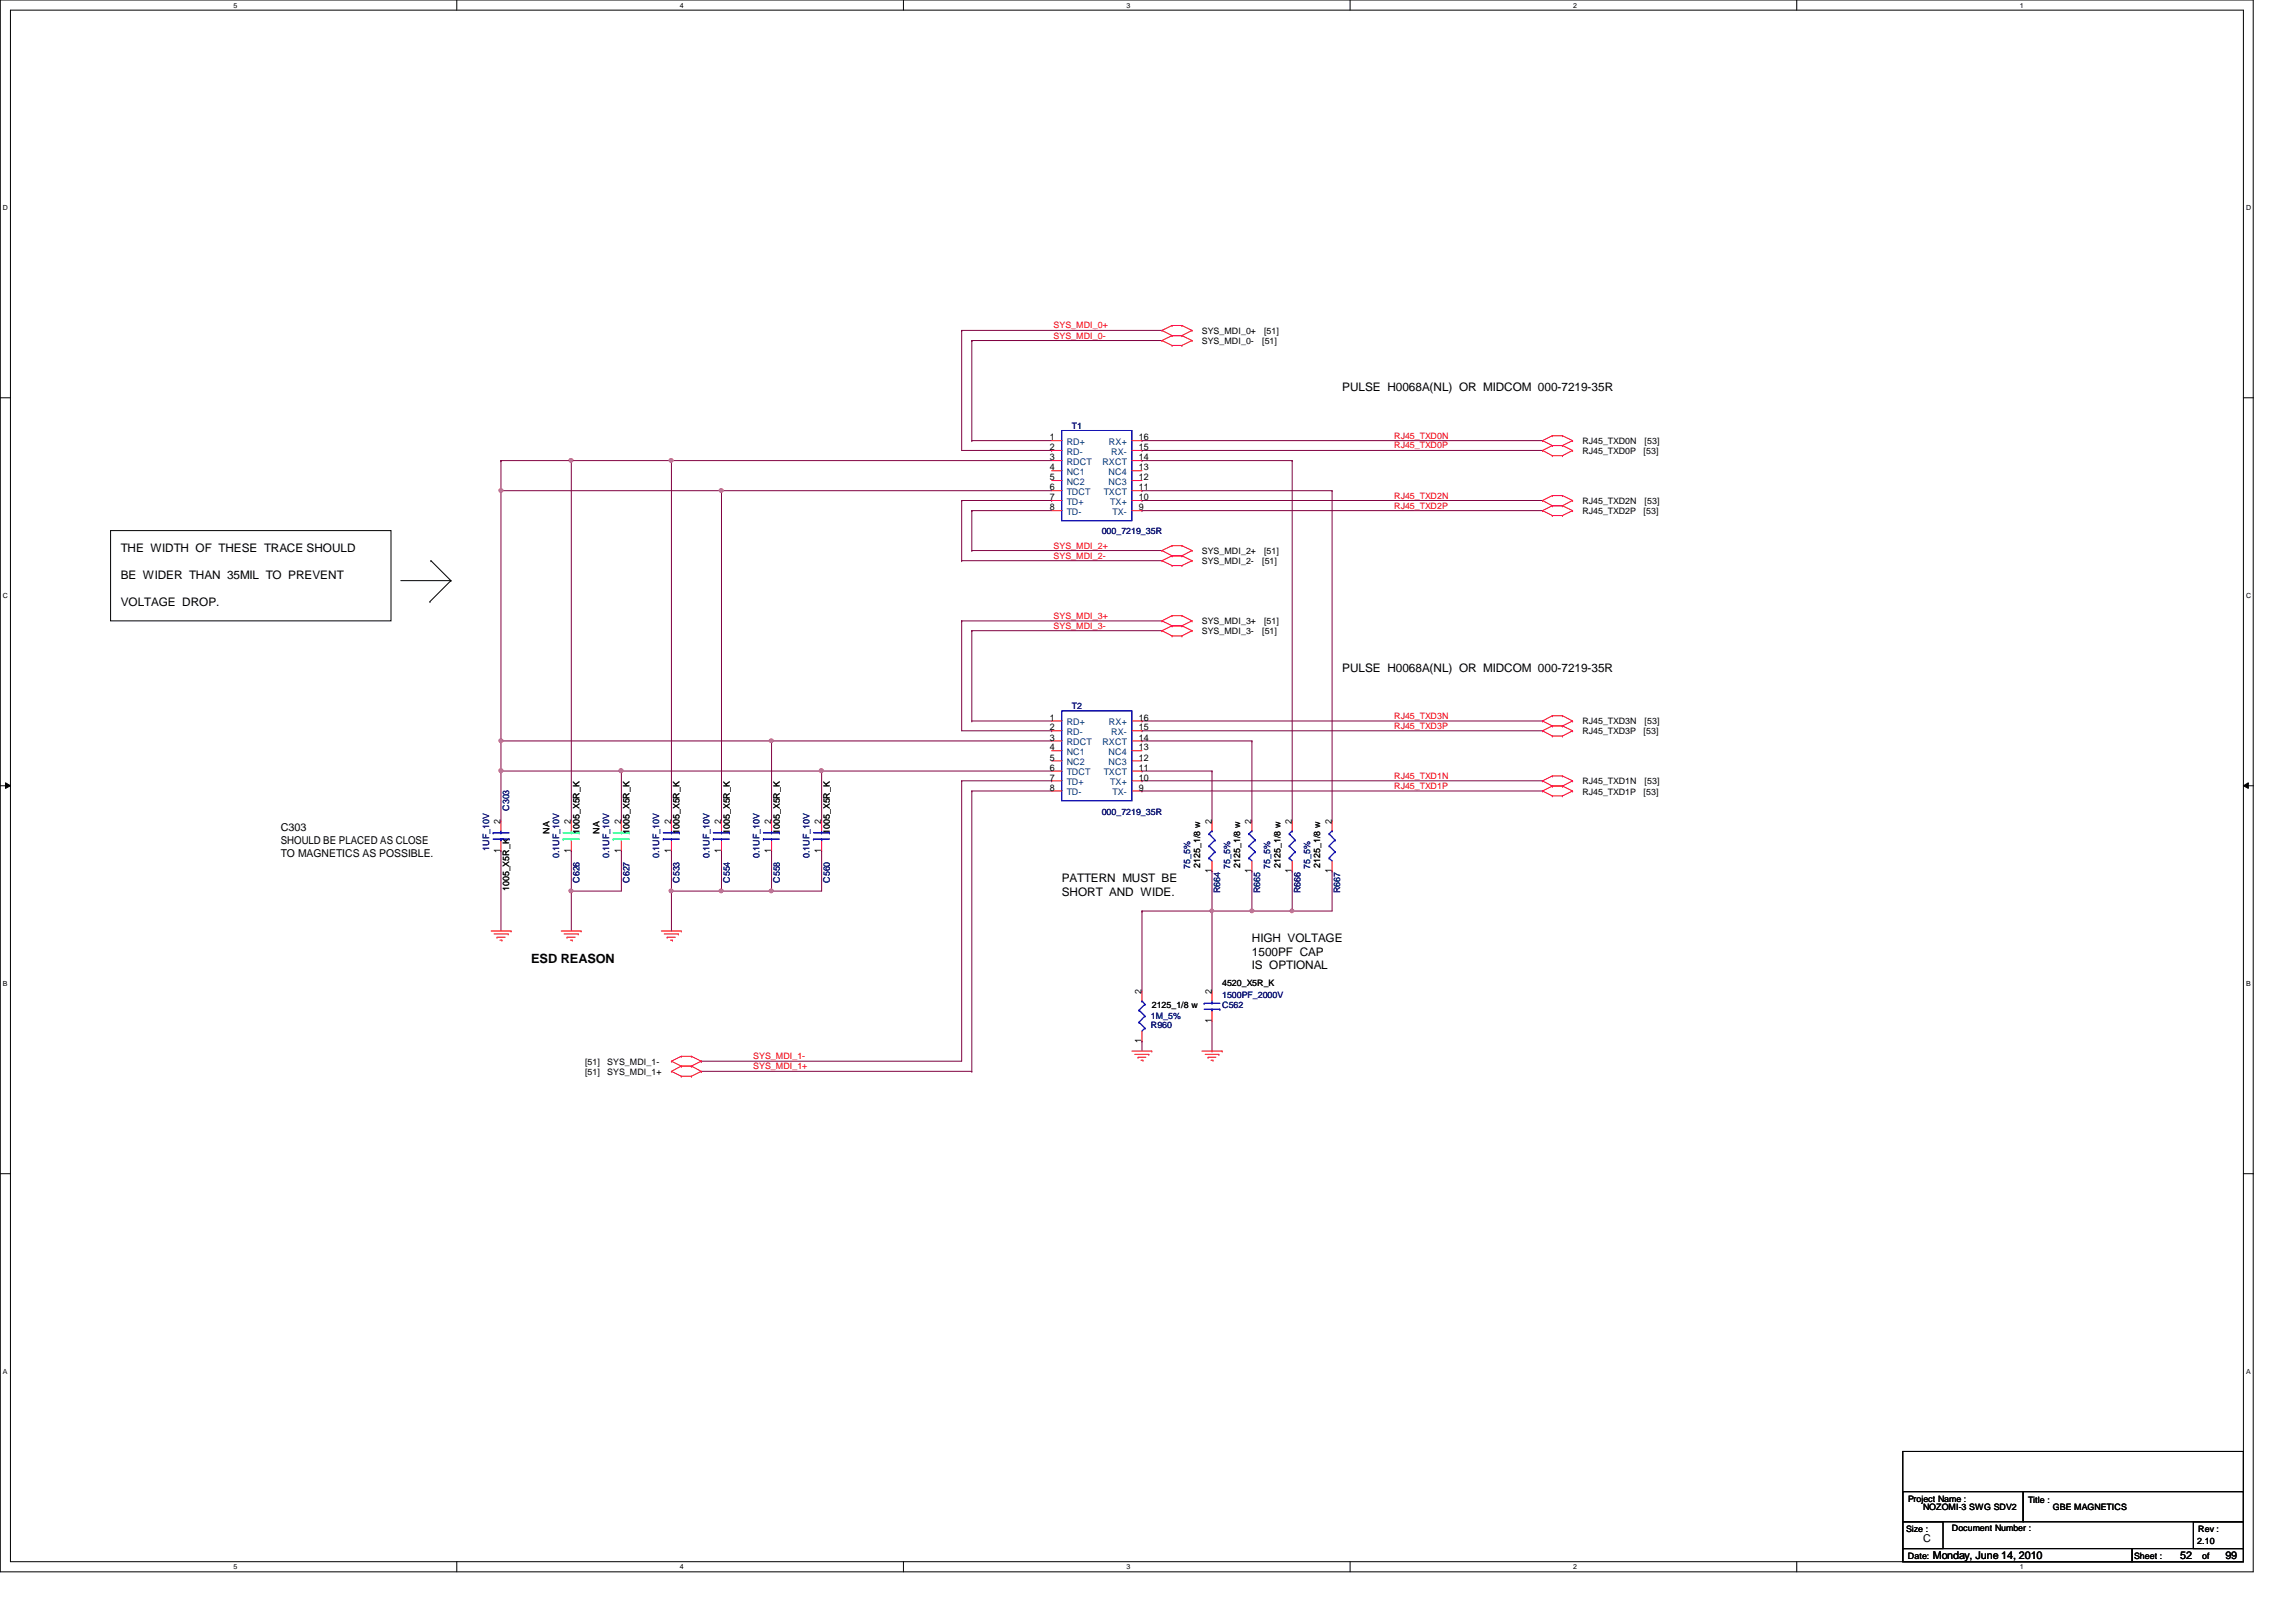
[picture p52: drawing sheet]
<svg xmlns="http://www.w3.org/2000/svg" width="297mm" height="210mm" viewBox="0 0 297 210" stroke-linecap="round" stroke-linejoin="round" font-family="sans-serif">
<defs><g id="words">
<text font-size="1.7" x="68.7" y="124.6">ESD REASON</text>
<g font-size="1.5">
<text x="173.6" y="50.6">PULSE H0068A(NL) OR MIDCOM 000-7219-35R</text>
<text x="15.6" y="71.4">THE WIDTH OF THESE TRACE SHOULD</text>
<text x="15.6" y="74.9">BE WIDER THAN 35MIL TO PREVENT</text>
<text x="15.6" y="78.5">VOLTAGE DROP.</text>
<text x="173.6" y="86.9">PULSE H0068A(NL) OR MIDCOM 000-7219-35R</text>
<text x="137.4" y="114.1">PATTERN MUST BE</text>
<text x="137.4" y="115.9">SHORT AND WIDE.</text>
<text x="162" y="121.9">HIGH VOLTAGE</text>
<text x="162" y="123.7">1500PF CAP</text>
<text x="162" y="125.4">IS OPTIONAL</text>
</g>
<g font-size="1.4">
<text x="36.3" y="107.6">C303</text>
<text x="36.3" y="109.2">SHOULD BE PLACED AS CLOSE</text>
<text x="36.3" y="110.9">TO MAGNETICS AS POSSIBLE.</text>
<text x="248.8" y="199.5">C</text>
<text x="250.1" y="201.7">Monday, June 14, 2010</text>
<text x="282.1" y="201.7">52</text>
<text x="287.9" y="201.7">99</text>
</g>
<g font-size="1.2">
<text x="135.8" y="59.6">3</text>
<text x="135.8" y="58.3">2</text>
<text x="135.8" y="57">1</text>
<text x="147.3" y="59.6">14</text>
<text x="147.3" y="58.3">15</text>
<text x="147.3" y="57">16</text>
<text x="135.8" y="64.7">7</text>
<text x="135.8" y="63.5">6</text>
<text x="135.8" y="62.1">5</text>
<text x="135.8" y="60.9">4</text>
<text x="147.3" y="64.7">10</text>
<text x="147.3" y="63.5">11</text>
<text x="147.3" y="62.1">12</text>
<text x="147.3" y="60.9">13</text>
<text x="135.8" y="66">8</text>
<text x="147.3" y="66">9</text>
<text x="135.8" y="95.8">3</text>
<text x="135.8" y="94.5">2</text>
<text x="135.8" y="93.3">1</text>
<text x="147.3" y="95.8">14</text>
<text x="147.3" y="94.5">15</text>
<text x="147.3" y="93.3">16</text>
<text x="135.8" y="101">7</text>
<text x="135.8" y="99.7">6</text>
<text x="135.8" y="98.4">5</text>
<text x="135.8" y="97.1">4</text>
<text x="147.3" y="101">10</text>
<text x="147.3" y="99.7">11</text>
<text x="147.3" y="98.4">12</text>
<text x="147.3" y="97.1">13</text>
<text x="64.8" y="106.6" transform="rotate(-90 64.8 106.6)">2</text>
<text x="73.9" y="106.6" transform="rotate(-90 73.9 106.6)">2</text>
<text x="80.3" y="106.6" transform="rotate(-90 80.3 106.6)">2</text>
<text x="86.8" y="106.6" transform="rotate(-90 86.8 106.6)">2</text>
<text x="93.3" y="106.6" transform="rotate(-90 93.3 106.6)">2</text>
<text x="99.8" y="106.6" transform="rotate(-90 99.8 106.6)">2</text>
<text x="106.3" y="106.6" transform="rotate(-90 106.3 106.6)">2</text>
<text x="135.8" y="102.3">8</text>
<text x="147.3" y="102.3">9</text>
<text x="156.8" y="106.6" transform="rotate(-90 156.8 106.6)">2</text>
<text x="161.9" y="106.6" transform="rotate(-90 161.9 106.6)">2</text>
<text x="167.1" y="106.6" transform="rotate(-90 167.1 106.6)">2</text>
<text x="172.3" y="106.6" transform="rotate(-90 172.3 106.6)">2</text>
<text x="64.8" y="110.4" transform="rotate(-90 64.8 110.4)">1</text>
<text x="73.9" y="110.4" transform="rotate(-90 73.9 110.4)">1</text>
<text x="80.3" y="110.4" transform="rotate(-90 80.3 110.4)">1</text>
<text x="86.8" y="110.4" transform="rotate(-90 86.8 110.4)">1</text>
<text x="93.3" y="110.4" transform="rotate(-90 93.3 110.4)">1</text>
<text x="99.8" y="110.4" transform="rotate(-90 99.8 110.4)">1</text>
<text x="106.3" y="110.4" transform="rotate(-90 106.3 110.4)">1</text>
<text x="156.8" y="112.9" transform="rotate(-90 156.8 112.9)">1</text>
<text x="161.9" y="112.9" transform="rotate(-90 161.9 112.9)">1</text>
<text x="167.1" y="112.9" transform="rotate(-90 167.1 112.9)">1</text>
<text x="172.3" y="112.9" transform="rotate(-90 172.3 112.9)">1</text>
<text x="147.7" y="128.7" transform="rotate(-90 147.7 128.7)">2</text>
<text x="156.8" y="128.7" transform="rotate(-90 156.8 128.7)">2</text>
<text x="147.7" y="135" transform="rotate(-90 147.7 135)">1</text>
<text x="156.8" y="132.4" transform="rotate(-90 156.8 132.4)">1</text>
</g>
<g font-size="1.2" fill="#004080">
<text x="138" y="58.8">RD-</text>
<text x="138" y="57.6">RD+</text>
<text x="143.5" y="57.6">RX+</text>
<text x="143.8" y="58.8">RX-</text>
<text x="138" y="65.3">TD+</text>
<text x="138" y="64.1">TDCT</text>
<text x="138" y="62.7">NC2</text>
<text x="138" y="61.5">NC1</text>
<text x="138" y="60.2">RDCT</text>
<text x="142.6" y="60.2">RXCT</text>
<text x="142.8" y="64.1">TXCT</text>
<text x="143.4" y="62.7">NC3</text>
<text x="143.4" y="61.5">NC4</text>
<text x="143.6" y="65.3">TX+</text>
<text x="138" y="66.6">TD-</text>
<text x="143.9" y="66.6">TX-</text>
<text x="138" y="95.1">RD-</text>
<text x="138" y="93.9">RD+</text>
<text x="143.5" y="93.9">RX+</text>
<text x="143.8" y="95.1">RX-</text>
<text x="138" y="101.6">TD+</text>
<text x="138" y="100.3">TDCT</text>
<text x="138" y="99">NC2</text>
<text x="138" y="97.7">NC1</text>
<text x="138" y="96.4">RDCT</text>
<text x="142.6" y="96.4">RXCT</text>
<text x="142.8" y="100.3">TXCT</text>
<text x="143.4" y="99">NC3</text>
<text x="143.4" y="97.7">NC4</text>
<text x="143.6" y="101.6">TX+</text>
<text x="138" y="102.9">TD-</text>
<text x="143.9" y="102.9">TX-</text>
</g>
<g font-size="1.1" fill="#f00">
<text x="136.3" y="42.5">SYS_MDI_0+</text>
<text x="136.3" y="43.8">SYS_MDI_0-</text>
<text x="180.4" y="58">RJ45_TXD0P</text>
<text x="180.4" y="56.8">RJ45_TXD0N</text>
<text x="180.4" y="65.8">RJ45_TXD2P</text>
<text x="180.4" y="64.5">RJ45_TXD2N</text>
<text x="136.3" y="71">SYS_MDI_2+</text>
<text x="136.3" y="72.3">SYS_MDI_2-</text>
<text x="136.3" y="80.1">SYS_MDI_3+</text>
<text x="136.3" y="81.4">SYS_MDI_3-</text>
<text x="180.4" y="94.3">RJ45_TXD3P</text>
<text x="180.4" y="93">RJ45_TXD3N</text>
<text x="180.4" y="100.8">RJ45_TXD1N</text>
<text x="180.4" y="102.1">RJ45_TXD1P</text>
<text x="97.4" y="137.1">SYS_MDI_1-</text>
<text x="97.4" y="138.4">SYS_MDI_1+</text>
</g>
<g font-size="1.1">
<text x="155.5" y="44.5">SYS_MDI_0-</text>
<text x="155.5" y="43.2">SYS_MDI_0+</text>
<text x="163.3" y="44.5">[51]</text>
<text x="163.5" y="43.2">[51]</text>
<text x="204.7" y="57.5">RJ45_TXD0N</text>
<text x="204.7" y="58.8">RJ45_TXD0P</text>
<text x="212.6" y="58.8">[53]</text>
<text x="212.8" y="57.5">[53]</text>
<text x="204.7" y="65.2">RJ45_TXD2N</text>
<text x="212.8" y="65.2">[53]</text>
<text x="155.5" y="71.7">SYS_MDI_2+</text>
<text x="163.5" y="71.7">[51]</text>
<text x="204.7" y="66.5">RJ45_TXD2P</text>
<text x="212.6" y="66.5">[53]</text>
<text x="155.5" y="73">SYS_MDI_2-</text>
<text x="163.3" y="73">[51]</text>
<text x="155.5" y="82.1">SYS_MDI_3-</text>
<text x="155.5" y="80.8">SYS_MDI_3+</text>
<text x="163.3" y="82.1">[51]</text>
<text x="163.5" y="80.8">[51]</text>
<text x="204.7" y="93.7">RJ45_TXD3N</text>
<text x="204.7" y="95">RJ45_TXD3P</text>
<text x="212.6" y="95">[53]</text>
<text x="212.8" y="93.7">[53]</text>
<text x="204.7" y="101.5">RJ45_TXD1N</text>
<text x="212.8" y="101.5">[53]</text>
<text x="71.1" y="107.9" transform="rotate(-90 71.1 107.9)">NA</text>
<text x="75" y="107.9" transform="rotate(-90 75 107.9)">1005_X5R_K</text>
<text x="77.6" y="107.9" transform="rotate(-90 77.6 107.9)">NA</text>
<text x="81.4" y="107.9" transform="rotate(-90 81.4 107.9)">1005_X5R_K</text>
<text x="87.9" y="107.9" transform="rotate(-90 87.9 107.9)">1005_X5R_K</text>
<text x="94.4" y="107.9" transform="rotate(-90 94.4 107.9)">1005_X5R_K</text>
<text x="100.9" y="107.9" transform="rotate(-90 100.9 107.9)">1005_X5R_K</text>
<text x="107.4" y="107.9" transform="rotate(-90 107.4 107.9)">1005_X5R_K</text>
<text x="204.7" y="102.8">RJ45_TXD1P</text>
<text x="212.6" y="102.8">[53]</text>
<text x="155.3" y="112.3" transform="rotate(-90 155.3 112.3)">2125_1/8 w</text>
<text x="160.4" y="112.3" transform="rotate(-90 160.4 112.3)">2125_1/8 w</text>
<text x="165.6" y="112.3" transform="rotate(-90 165.6 112.3)">2125_1/8 w</text>
<text x="170.8" y="112.3" transform="rotate(-90 170.8 112.3)">2125_1/8 w</text>
<text x="65.9" y="115.3" transform="rotate(-90 65.9 115.3)">1005_X5R_K</text>
<text x="149" y="130.4">2125_1/8 w</text>
<text x="158.1" y="127.6">4520_X5R_K</text>
<text x="75.7" y="137.8">[51]</text>
<text x="78.6" y="137.8">SYS_MDI_1-</text>
<text x="75.7" y="139.1">[51]</text>
<text x="78.6" y="139.1">SYS_MDI_1+</text>
<text x="246.8" y="194.4">Project Name :</text>
<text x="248.8" y="195.4">NOZOMI-3 SWG SDV2</text>
<text x="262.4" y="194.5">Title :</text>
<text x="265.6" y="195.4">GBE MAGNETICS</text>
<text x="246.6" y="198.3">Size :</text>
<text x="246.8" y="201.8">Date:</text>
<text x="252.5" y="198.2">Document Number :</text>
<text x="276.1" y="201.8">Sheet :</text>
<text x="284.3" y="199.8">2.10</text>
<text x="284.4" y="198.3">Rev :</text>
<text x="284.9" y="201.8">of</text>
</g>
<g font-size="1.1" fill="#000080">
<text x="138.7" y="55.5">T1</text>
<text x="142.5" y="69.1">000_7219_35R</text>
<text x="138.7" y="91.8">T2</text>
<text x="65.9" y="104.9" transform="rotate(-90 65.9 104.9)">C303</text>
<text x="142.5" y="105.4">000_7219_35R</text>
<text x="63.3" y="110.1" transform="rotate(-90 63.3 110.1)">1UF_10V</text>
<text x="72.3" y="111" transform="rotate(-90 72.3 111)">0.1UF_10V</text>
<text x="78.8" y="111" transform="rotate(-90 78.8 111)">0.1UF_10V</text>
<text x="85.3" y="111" transform="rotate(-90 85.3 111)">0.1UF_10V</text>
<text x="91.8" y="111" transform="rotate(-90 91.8 111)">0.1UF_10V</text>
<text x="98.3" y="111" transform="rotate(-90 98.3 111)">0.1UF_10V</text>
<text x="104.7" y="111" transform="rotate(-90 104.7 111)">0.1UF_10V</text>
<text x="154" y="112.4" transform="rotate(-90 154 112.4)">75_5%</text>
<text x="159.2" y="112.4" transform="rotate(-90 159.2 112.4)">75_5%</text>
<text x="164.3" y="112.4" transform="rotate(-90 164.3 112.4)">75_5%</text>
<text x="169.5" y="112.4" transform="rotate(-90 169.5 112.4)">75_5%</text>
<text x="75" y="114.3" transform="rotate(-90 75 114.3)">C626</text>
<text x="81.4" y="114.3" transform="rotate(-90 81.4 114.3)">C627</text>
<text x="87.9" y="114.3" transform="rotate(-90 87.9 114.3)">C533</text>
<text x="94.4" y="114.3" transform="rotate(-90 94.4 114.3)">C554</text>
<text x="100.9" y="114.3" transform="rotate(-90 100.9 114.3)">C558</text>
<text x="107.4" y="114.3" transform="rotate(-90 107.4 114.3)">C560</text>
<text x="157.9" y="115.6" transform="rotate(-90 157.9 115.6)">R664</text>
<text x="163" y="115.6" transform="rotate(-90 163 115.6)">R665</text>
<text x="168.2" y="115.6" transform="rotate(-90 168.2 115.6)">R666</text>
<text x="173.4" y="115.6" transform="rotate(-90 173.4 115.6)">R667</text>
<text x="148.9" y="131.8">1M_5%</text>
<text x="158.1" y="130.4">C562</text>
<text x="158.1" y="129.1">1500PF_2000V</text>
<text x="148.9" y="133">R960</text>
</g>
<g font-size=".9">
<text x="30.2" y="1">5</text>
<text x="88" y="1">4</text>
<text x="145.8" y="1">3</text>
<text x="203.5" y="1">2</text>
<text x="261.3" y="1">1</text>
<text x=".4" y="27.2">D</text>
<text x="290.6" y="27.2">D</text>
<text x=".4" y="77.3">C</text>
<text x="290.6" y="77.3">C</text>
<text x=".4" y="127.6">B</text>
<text x="290.6" y="127.6">B</text>
<text x=".4" y="177.8">A</text>
<text x="290.6" y="177.8">A</text>
<text x="30.2" y="203.1">5</text>
<text x="88" y="203.1">4</text>
<text x="145.8" y="203.1">3</text>
<text x="203.5" y="203.1">2</text>
<text x="261.3" y="203.1">1</text>
</g>
</g></defs>
<path d="M0 0h291.5v203.4h-291.5zM1.4 1.3h288.8v200.8h-288.8z" fill="none" stroke="#000" stroke-width=".13"/>
<g fill="#fff">
<path d="M30.2 .2h.5v1h-.5z"/>
<path d="M30.2 202.3h.5v1h-.5z"/>
</g>
<path d="M59.1 0v1.3M59.1 202.1v1.3" fill="none" stroke="#000" stroke-width=".13"/>
<g fill="#fff">
<path d="M88 .2h.5v1h-.5z"/>
<path d="M88 202.3h.5v1h-.5z"/>
</g>
<path d="M116.9 0v1.3M116.9 202.1v1.3" fill="none" stroke="#000" stroke-width=".13"/>
<g fill="#fff">
<path d="M145.8 .2h.5v1h-.5z"/>
<path d="M145.8 202.3h.5v1h-.5z"/>
</g>
<path d="M174.7 0v1.3M174.7 202.1v1.3" fill="none" stroke="#000" stroke-width=".13"/>
<g fill="#fff">
<path d="M203.5 .2h.5v1h-.5z"/>
<path d="M203.5 202.3h.5v1h-.5z"/>
</g>
<path d="M232.4 0v1.3M232.4 202.1v1.3" fill="none" stroke="#000" stroke-width=".13"/>
<g fill="#fff">
<path d="M261.3 .2h.5v1h-.5z"/>
<path d="M261.3 202.3h.5v1h-.5z"/>
<path d="M.4 26.4h.6v1h-.6z"/>
<path d="M290.6 26.4h.6v1h-.6z"/>
<path d="M.4 76.5h.6v1.1h-.6z"/>
<path d="M290.6 76.5h.6v1.1h-.6z"/>
</g>
<path d="M0 51.5h1.4M290.2 51.5h1.3" fill="none" stroke="#000" stroke-width=".13"/>
<g fill="#fff">
<path d="M.4 126.7h.6v1.1h-.6z"/>
<path d="M290.6 126.7h.6v1.1h-.6z"/>
</g>
<path d="M0 101.7h1.4M.7 101.3l.7 .4-.7 .3zM290.2 101.7l.7-.4v.7zM290.2 101.7h1.3" fill="none" stroke="#000" stroke-width=".13"/>
<path d="M.7 101.3l.7 .4-.7 .3zM290.2 101.7l.7-.4v.7z" fill="#000"/>
<g fill="#fff">
<path d="M.4 177h.5v1h-.5z"/>
<path d="M290.6 177h.5v1h-.5z"/>
</g>
<path d="M0 151.9h1.4M290.2 151.9h1.3" fill="none" stroke="#000" stroke-width=".13"/>
<g fill="none" stroke="#800040" stroke-width=".13">
<path d="M124.4 42.8h.1M124.4 42.8h25.9M124.4 42.8v15.5h11.7M125.7 44.1h.1M125.7 57h.1M125.7 44.1h24.6M125.7 44.1v12.9M125.7 57h10.4M136.1 58.3h.1M147.7 58.3h.1M147.7 57h.1M147.7 59.6h.1"/>
<path d="M147.7 58.3h51.9M147.7 57h51.9M147.7 59.6h19.5M167.2 59.6h.1M167.2 59.6v46.7M124.4 72.6h.1M124.4 64.8h.1M124.4 64.8v7.8M124.4 72.6h25.9M124.4 64.8h11.7M125.7 71.2h.1M125.7 66.1h.1"/>
<path d="M125.7 66.1v5.1M125.7 71.2h24.6M125.7 66.1h10.4M136.1 64.8h.1M147.7 66.1h.1M147.7 64.8h.1M147.7 63.5h.1M147.7 64.8h51.9M147.7 66.1h51.9M147.7 63.5h24.6M172.3 63.5h.1M172.3 63.5v42.8"/>
<path d="M124.4 80.3h.1M124.4 80.3v14.3h11.7M124.4 80.3h25.9M125.7 81.6h.1M125.7 93.3h.1M125.7 81.6v11.7M125.7 93.3h10.4M125.7 81.6h24.6M136.1 94.6h.1M147.7 94.6h.1M147.7 93.3h.1M147.7 99.8h.1"/>
<path d="M147.7 95.9h.1M147.7 94.6h51.9M147.7 93.3h51.9M147.7 99.8h9.1M147.7 95.9h14.3M156.8 99.8h.1M156.8 99.8v6.5M162 95.9h.1M162 95.9v10.4M124.4 101h.1M124.4 101v36.3h-33.7M124.4 101h11.7"/>
<path d="M125.7 102.4h.1M125.7 102.4v36.2M125.7 102.4h10.4M136.1 101h.1M147.7 102.4h.1M147.7 101h.1M147.7 102.4h51.9M147.7 101h51.9M167.2 117.9h.1M172.3 112.7h.1M172.3 112.7v5.2h-5.1M90.7 138.6h.1"/>
<path d="M90.7 137.3h.1M90.7 138.6h35M125.7 138.6h.1"/>
</g>
<path d="M167 117.7h.3l.1 .2-.1 .1-.2 .1-.1-.1z" fill-rule="evenodd" fill="#f0f"/>
<path d="M167 117.7h.3l.1 .2-.1 .1-.2 .1-.1-.1z" fill="none" stroke="#f0f" stroke-width=".13"/>
<path d="M156.8 112.7h.1M156.8 117.9h.1M156.8 112.7v5.2M162 112.7h.1M162 112.7v5.2h-5.2" fill="none" stroke="#800040" stroke-width=".13"/>
<path d="M156.6 117.7h.3l.1 .2-.1 .1-.1 .1-.2-.1z" fill-rule="evenodd" fill="#f0f"/>
<path d="M156.6 117.7h.3l.1 .2-.1 .1-.1 .1-.2-.1z" fill="none" stroke="#f0f" stroke-width=".13"/>
<path d="M162 117.9h.1M167.2 112.7h.1M167.2 112.7v5.2h-5.2" fill="none" stroke="#800040" stroke-width=".13"/>
<circle cx="162" cy="117.9" r=".25" fill="#f0f"/>
<circle cx="162" cy="117.9" r=".25" fill="none" stroke="#f0f" stroke-width=".13"/>
<g fill="none" stroke="#800040" stroke-width=".13">
<path d="M99.8 95.9h.1M99.8 95.9v10.4M106.3 99.8h.1M106.3 99.8h29.8M106.3 99.8v6.5M106.3 110.1h.1M106.3 110.1v5.2M147.7 117.9h.1M147.7 117.9h9.1M147.7 117.9v10.4M156.8 117.9h.1M156.8 117.9v10.4"/>
<path d="M147.7 134.7h.1M147.7 134.7v1.3M156.8 136h.1M156.8 132.2v3.8"/>
</g>
<circle cx="99.8" cy="95.9" r=".25" fill="#f0f"/>
<circle cx="99.8" cy="95.9" r=".25" fill="none" stroke="#f0f" stroke-width=".13"/>
<path d="M99.8 110.1h.1M99.8 110.1v5.2" fill="none" stroke="#800040" stroke-width=".13"/>
<circle cx="99.8" cy="115.3" r=".25" fill="#f0f"/>
<circle cx="99.8" cy="115.3" r=".25" fill="none" stroke="#f0f" stroke-width=".13"/>
<path d="M80.4 99.8h.1M80.4 99.8h25.9M86.9 115.3h.1M86.9 115.3v5.2M93.3 110.1h.1M93.3 110.1v5.2M99.8 115.3h.1M99.8 115.3h6.5" fill="none" stroke="#800040" stroke-width=".13"/>
<circle cx="106.3" cy="99.7" r=".26" fill="#f0f"/>
<circle cx="106.3" cy="99.7" r=".26" fill="none" stroke="#f0f" stroke-width=".13"/>
<circle cx="80.3" cy="99.7" r=".26" fill="#f0f"/>
<circle cx="80.3" cy="99.7" r=".26" fill="none" stroke="#f0f" stroke-width=".13"/>
<path d="M93.3 63.5h.1M93.3 63.5h42.8M64.8 99.8h.1M64.8 99.8h15.6M80.4 99.8h.1M80.4 99.8v6.5M99.8 95.9h.1M99.8 95.9h36.3M73.9 115.3h.1M80.4 110.1h.1M80.4 110.1v5.2h-6.5" fill="none" stroke="#800040" stroke-width=".13"/>
<circle cx="73.9" cy="115.3" r=".25" fill="#f0f"/>
<circle cx="73.9" cy="115.3" r=".25" fill="none" stroke="#f0f" stroke-width=".13"/>
<path d="M64.8 95.9h.1M64.8 95.9v3.9M73.9 110.1h.1M73.9 110.1v5.2" fill="none" stroke="#800040" stroke-width=".13"/>
<circle cx="64.8" cy="99.7" r=".26" fill="#f0f"/>
<circle cx="64.8" cy="99.7" r=".26" fill="none" stroke="#f0f" stroke-width=".13"/>
<circle cx="64.8" cy="95.9" r=".25" fill="#f0f"/>
<circle cx="64.8" cy="95.9" r=".25" fill="none" stroke="#f0f" stroke-width=".13"/>
<path d="M73.9 59.6h.1M73.9 59.6v46.7M64.8 99.8h.1M64.8 99.8v6.5" fill="none" stroke="#800040" stroke-width=".13"/>
<circle cx="73.9" cy="59.6" r=".25" fill="#f0f"/>
<circle cx="73.9" cy="59.6" r=".25" fill="none" stroke="#f0f" stroke-width=".13"/>
<path d="M64.8 59.6h.1M64.8 59.6v3.9M86.9 59.6h.1M86.9 59.6h49.2M64.8 63.5h.1M64.8 63.5h28.5M64.8 110.1h.1M64.8 110.1v10.4M73.9 115.3h.1M73.9 115.3v5.2" fill="none" stroke="#800040" stroke-width=".13"/>
<circle cx="64.8" cy="63.5" r=".25" fill="#f0f"/>
<circle cx="64.8" cy="63.5" r=".25" fill="none" stroke="#f0f" stroke-width=".13"/>
<path d="M64.8 63.5h.1M64.8 63.5v32.4M93.3 63.5h.1M93.3 63.5v42.8M86.9 110.1h.1M86.9 110.1v5.2" fill="none" stroke="#800040" stroke-width=".13"/>
<circle cx="93.3" cy="63.5" r=".25" fill="#f0f"/>
<circle cx="93.3" cy="63.5" r=".25" fill="none" stroke="#f0f" stroke-width=".13"/>
<path d="M64.8 59.6h.1M64.8 59.6h9.1M64.8 95.9h.1M64.8 95.9h35M86.9 115.3h.1M86.9 115.3h6.4" fill="none" stroke="#800040" stroke-width=".13"/>
<circle cx="86.8" cy="115.3" r=".25" fill="#f0f"/>
<circle cx="86.8" cy="115.3" r=".25" fill="none" stroke="#f0f" stroke-width=".13"/>
<path d="M73.9 59.6h.1M73.9 59.6h13M93.3 115.3h.1M93.3 115.3h6.5" fill="none" stroke="#800040" stroke-width=".13"/>
<circle cx="93.3" cy="115.3" r=".25" fill="#f0f"/>
<circle cx="93.3" cy="115.3" r=".25" fill="none" stroke="#f0f" stroke-width=".13"/>
<path d="M86.9 59.6h.1M86.9 59.6v46.7" fill="none" stroke="#800040" stroke-width=".13"/>
<circle cx="86.8" cy="59.6" r=".25" fill="#f0f"/>
<circle cx="86.8" cy="59.6" r=".25" fill="none" stroke="#f0f" stroke-width=".13"/>
<g fill="none" stroke="#f00" stroke-width=".13">
<path d="M136.1 59.6h1.3M136.1 58.3h1.3M136.1 57h1.3M146.4 59.6h1.3M146.4 58.3h1.3M146.4 57h1.3M150.3 44.1h.1M150.3 42.8h.1M150.3 44.1l1.3 .6M150.3 42.8l1.3 .6M151.6 43.4h.1M151.6 44.7h.1"/>
<path d="M151.6 42.1h.1M151.6 43.4l-1.3 .7M151.6 43.4h1.3M151.6 44.7h1.3M151.6 42.1l-1.3 .7M151.6 42.1h1.3M152.9 43.4h.1M152.9 44.7h.1M152.9 42.1h.1M152.9 43.4l1.3 .7M152.9 42.1l1.3 .7M154.2 44.1h.1"/>
<path d="M154.2 42.8h.1M154.2 44.1l-1.3 .6M154.2 42.8l-1.3 .6M199.6 57h.1M199.6 58.3h.1M199.6 57l1.2 .7M199.6 58.3l1.2 .7M200.8 56.4h.1M200.8 57.7h.1M200.8 59h.1M200.8 56.4l-1.2 .6M200.8 56.4h1.3"/>
<path d="M200.8 57.7h1.3M200.8 57.7l-1.2 .6M200.8 59h1.3M202.1 56.4h.1M202.1 57.7h.1M202.1 59h.1M202.1 56.4l1.4 .6M202.1 57.7l1.4 .6M203.5 57h.1M203.5 58.3h.1M203.5 57l-1.4 .7M203.5 58.3l-1.4 .7"/>
<path d="M136.1 66.1h1.3M136.1 64.8h1.3M136.1 63.5h1.3M136.1 62.2h1.3M136.1 60.9h1.3M146.4 66.1h1.3M146.4 64.8h1.3M146.4 63.5h1.3M146.4 62.2h1.3M146.4 60.9h1.3M150.3 72.6h.1M150.3 71.2h.1"/>
<path d="M150.3 72.6l1.3 .6M150.3 71.2l1.3 .7M151.6 71.9h.1M151.6 73.2h.1M151.6 70.6h.1M151.6 79.7h.1M151.6 71.9l-1.3 .7M151.6 71.9h1.3M151.6 73.2h1.3M151.6 70.6l-1.3 .6M151.6 70.6h1.3M151.6 79.7l-1.3 .6"/>
<path d="M151.6 79.7h1.3M152.9 71.9h.1M152.9 73.2h.1M152.9 70.6h.1M152.9 79.7h.1M152.9 71.9l1.3 .7M152.9 70.6l1.3 .6M152.9 79.7l1.3 .6M154.2 72.6h.1M154.2 71.2h.1M154.2 72.6l-1.3 .6M154.2 71.2l-1.3 .7"/>
<path d="M199.6 64.8h.1M199.6 66.1h.1M199.6 64.8l1.2 .6M199.6 66.1l1.2 .6M200.8 64.1h.1M200.8 65.4h.1M200.8 66.7h.1M200.8 64.1l-1.2 .7M200.8 64.1h1.3M200.8 65.4h1.3M200.8 65.4l-1.2 .7M200.8 66.7h1.3"/>
<path d="M202.1 64.1h.1M202.1 65.4h.1M202.1 66.7h.1M202.1 64.1l1.4 .7M202.1 65.4l1.4 .7M203.5 64.8h.1M203.5 66.1h.1M203.5 64.8l-1.4 .6M203.5 66.1l-1.4 .6M136.1 99.8h1.3M136.1 98.5h1.3M136.1 97.2h1.3"/>
<path d="M136.1 95.9h1.3M136.1 94.6h1.3M136.1 93.3h1.3M146.4 99.8h1.3M146.4 98.5h1.3M146.4 97.2h1.3M146.4 95.9h1.3M146.4 94.6h1.3M146.4 93.3h1.3M150.3 81.6h.1M150.3 80.3h.1M150.3 81.6l1.3 .7"/>
<path d="M150.3 80.3l1.3 .7M151.6 81h.1M151.6 82.3h.1M151.6 81l-1.3 .6M151.6 81h1.3M151.6 82.3h1.3M152.9 81h.1M152.9 82.3h.1M152.9 81l1.3 .6M154.2 81.6h.1M154.2 80.3h.1M154.2 81.6l-1.3 .7"/>
<path d="M154.2 80.3l-1.3 .7M199.6 93.3h.1M199.6 94.6h.1M199.6 93.3l1.2 .6M199.6 94.6l1.2 .6M200.8 92.6h.1M200.8 93.9h.1M200.8 95.2h.1M200.8 92.6l-1.2 .7M200.8 92.6h1.3M200.8 93.9h1.3M200.8 93.9l-1.2 .7"/>
<path d="M200.8 95.2h1.3M202.1 92.6h.1M202.1 93.9h.1M202.1 95.2h.1M202.1 92.6l1.4 .7M202.1 93.9l1.4 .7M203.5 93.3h.1M203.5 94.6h.1M203.5 93.3l-1.4 .6M203.5 94.6l-1.4 .6M64.8 106.3v1.2M64.8 108.8v1.3"/>
<path d="M73.9 106.3v1.2M73.9 108.8v1.3M80.4 106.3v1.2M80.4 108.8v1.3M86.9 106.3v1.2M86.9 108.8v1.3M93.3 106.3v1.2M93.3 108.8v1.3M99.8 106.3v1.2M99.8 108.8v1.3M106.3 106.3v1.2M106.3 108.8v1.3"/>
<path d="M136.1 102.4h1.3M136.1 101h1.3M146.4 102.4h1.3M146.4 101h1.3M156.8 106.3v1.2M156.8 111.4v1.3M162 106.3v1.2M162 111.4v1.3M167.2 106.3v1.2M167.2 111.4v1.3M172.3 106.3v1.2M172.3 111.4v1.3"/>
<path d="M199.6 101h.1M199.6 102.4h.1M199.6 101l1.2 .7M199.6 102.4l1.2 .6M200.8 100.4h.1M200.8 101.7h.1M200.8 103h.1M200.8 100.4l-1.2 .6M200.8 100.4h1.3M200.8 101.7h1.3M200.8 101.7l-1.2 .7M200.8 103h1.3"/>
<path d="M202.1 100.4h.1M202.1 101.7h.1M202.1 103h.1M202.1 100.4l1.4 .6M202.1 101.7l1.4 .7M203.5 101h.1M203.5 102.4h.1M203.5 101l-1.4 .7M203.5 102.4l-1.4 .6M63.5 120.5h2.6M63.9 120.9h1.8M64.3 121.3h.1"/>
<path d="M64.3 121.3h1.1M64.7 121.7h.2M64.9 121.7h.1M65.7 120.9h.1M66.1 120.5h.1M72.6 120.5h2.6M73 120.9h1.8M73.4 121.3h.1M73.4 121.3h1M73.8 121.7h.2M74 121.7h.1M74.8 120.9h.1"/>
<path d="M75.2 120.5h.1M85.6 120.5h2.5M85.9 120.9h1.9M86.3 121.3h.1M86.3 121.3h1.1M86.7 121.7h.3M86.9 137.3h.1M86.9 138.6h.1M86.9 137.3l1.2 .7M86.9 138.6l1.2 .7M87 121.7h.1M87.8 120.9h.1"/>
<path d="M88.1 136.7h.1M88.1 138h.1M88.1 139.3h.1M88.1 120.5h.1M88.1 136.7h1.3M88.1 136.7l-1.2 .6M88.1 138h1.3M88.1 138l-1.2 .6M88.1 139.3h1.3M89.4 136.7h.1M89.4 138h.1M89.4 139.3h.1"/>
<path d="M89.4 136.7l1.3 .6M89.4 138l1.3 .6M90.7 137.3h.1M90.7 138.6h.1M90.7 137.3l-1.3 .7M90.7 138.6l-1.3 .7M146.4 136h2.6M146.8 136.4h1.8M147.2 136.8h.1M147.2 136.8h1M147.6 137.2h.3M147.7 128.3v1.2"/>
<path d="M147.7 133.4v1.3M147.9 137.2h.1M148.6 136.4h.1M149 136h.1M155.5 136h2.6M155.9 136.4h1.8M156.3 136.8h.1M156.3 136.8h1M156.7 137.2h.2M156.8 128.3v1.2M156.8 130.9v1.3M156.9 137.2h.1"/>
<path d="M157.7 136.4h.1M158.1 136h.1"/>
</g>
<g fill="none" stroke="#000" stroke-width=".13">
<path d="M14.3 68.7h36.3v11.6h-36.3zM51.9 75.1h6.4M55.6 77.9h.1M55.7 72.6h.1M55.7 72.6l2.6 2.5M58.3 75.1h.1M58.3 75.1l-2.7 2.8M246.2 196.9h5.2v3.5h-5.2zM246.2 193h15.5v3.9h-15.5zM246.2 187.8h44v14.3h-44zM261.7 193h28.5v3.9h-28.5zM283.8 196.9h6.4v3.5h-6.4z"/>
<path d="M246.2 200.4h29.6v1.7h-29.6zM275.8 200.4h14.4v1.7h-14.4z"/>
</g>
<g fill="none" stroke="#00f" stroke-width=".13">
<path d="M137.4 55.7h9v11.7h-9zM137.4 92h9v11.6h-9zM63.8 107.8h.1M63.8 107.8h2.1M63.8 108.6h2.1M64.8 108.6h.1M64.8 107.8h.1M64.8 107.5v.3M64.8 108.6v.2M65.9 108.6h.1M85.8 108.6h.1M85.8 107.8h2.1"/>
<path d="M85.8 108.6h2.1M86.9 108.6h.1M86.9 107.8h.1M86.9 107.5v.3M86.9 108.6v.2M87.9 107.8h.1M92.3 108.6h.1M92.3 107.8h2.1M92.3 108.6h2.1M93.3 108.6h.1M93.3 107.8h.1M93.3 107.5v.3"/>
<path d="M93.3 108.6v.2M94.4 107.8h.1M98.8 108.6h.1M98.8 107.8h2M98.8 108.6h2M99.8 108.6h.1M99.8 107.8h.1M99.8 107.5v.3M99.8 108.6v.2M100.8 107.8h.1M105.2 108.6h.1M105.2 107.8h2.1"/>
<path d="M105.2 108.6h2.1M106.3 108.6h.1M106.3 107.8h.1M106.3 107.5v.3M106.3 108.6v.2M107.3 107.8h.1M156.4 111h.1M156.4 109.5h.1M156.4 107.9h.1M156.4 111l.4 .4M156.4 109.5l.8 .7M156.4 107.9l.8 .8"/>
<path d="M156.8 107.5h.1M156.8 107.5l-.4 .4M157.2 110.2h.1M157.2 108.7h.1M157.2 110.2l-.8 .8M157.2 108.7l-.8 .8M161.6 111h.1M161.6 109.5h.1M161.6 107.9h.1M161.6 111l.4 .4M161.6 109.5l.8 .7M161.6 107.9l.8 .8"/>
<path d="M162 107.5h.1M162 107.5l-.4 .4M162.4 110.2h.1M162.4 108.7h.1M162.4 110.2l-.8 .8M162.4 108.7l-.8 .8M166.8 111h.1M166.8 109.5h.1M166.8 107.9h.1M166.8 111l.4 .4M166.8 109.5l.8 .7M166.8 107.9l.8 .8"/>
<path d="M167.2 107.5h.1M167.2 107.5l-.4 .4M167.6 110.2h.1M167.6 108.7h.1M167.6 110.2l-.8 .8M167.6 108.7l-.8 .8M172 111h.1M172 109.5h.1M172 107.9h.1M172 111l.3 .4M172 109.5l.7 .7M172 107.9l.7 .8"/>
<path d="M172.3 107.5h.1M172.3 107.5l-.3 .4M172.7 110.2h.1M172.7 108.7h.1M172.7 110.2l-.7 .8M172.7 108.7l-.7 .8M147.4 132.3h.1M147.4 130.7h.1M147.4 132.3l.7 .8M147.4 130.7l.7 .8M147.7 129.5h.1M147.7 129.5l.4 .5"/>
<path d="M148.1 133.1h.1M148.1 131.5h.1M148.1 130h.1M148.1 133.1l-.4 .3M148.1 131.5l-.7 .8M148.1 130l-.7 .7M155.8 129.8h.1M155.8 129.8h2M155.8 130.6h2M156.8 130.6h.1M156.8 129.8h.1M156.8 129.5v.3"/>
<path d="M156.8 130.6v.3M157.8 130.6h.1"/>
</g>
<g fill="none" stroke="#00ff80" stroke-width=".13">
<path d="M72.9 108.6h.1M72.9 107.8h2M72.9 108.6h2M73.9 108.6h.1M73.9 107.8h.1M73.9 107.5v.3M73.9 108.6v.2M74.9 107.8h.1M79.3 108.6h.1M79.3 107.8h2.1M79.3 108.6h2.1M80.4 108.6h.1"/>
<path d="M80.4 107.8h.1M80.4 107.5v.3M80.4 108.6v.2M81.4 107.8h.1"/>
</g>
<path d="M167 117.7h.3l.1 .2-.1 .1-.2 .1-.1-.1z" fill-rule="evenodd" fill="#f0f"/>
<path d="M167 117.7h.3l.1 .2-.1 .1-.2 .1-.1-.1z" fill="none" stroke="#f0f" stroke-width=".13"/>
<path d="M156.6 117.7h.3l.1 .2-.1 .1-.1 .1-.2-.1z" fill-rule="evenodd" fill="#f0f"/>
<path d="M156.6 117.7h.3l.1 .2-.1 .1-.1 .1-.2-.1z" fill="none" stroke="#f0f" stroke-width=".13"/>
<circle cx="162" cy="117.9" r=".25" fill="#f0f"/>
<circle cx="162" cy="117.9" r=".25" fill="none" stroke="#f0f" stroke-width=".13"/>
<circle cx="99.8" cy="95.9" r=".25" fill="#f0f"/>
<circle cx="99.8" cy="95.9" r=".25" fill="none" stroke="#f0f" stroke-width=".13"/>
<circle cx="99.8" cy="115.3" r=".25" fill="#f0f"/>
<circle cx="99.8" cy="115.3" r=".25" fill="none" stroke="#f0f" stroke-width=".13"/>
<circle cx="106.3" cy="99.7" r=".26" fill="#f0f"/>
<circle cx="106.3" cy="99.7" r=".26" fill="none" stroke="#f0f" stroke-width=".13"/>
<circle cx="80.3" cy="99.7" r=".26" fill="#f0f"/>
<circle cx="80.3" cy="99.7" r=".26" fill="none" stroke="#f0f" stroke-width=".13"/>
<circle cx="73.9" cy="115.3" r=".25" fill="#f0f"/>
<circle cx="73.9" cy="115.3" r=".25" fill="none" stroke="#f0f" stroke-width=".13"/>
<circle cx="64.8" cy="99.7" r=".26" fill="#f0f"/>
<circle cx="64.8" cy="99.7" r=".26" fill="none" stroke="#f0f" stroke-width=".13"/>
<circle cx="64.8" cy="95.9" r=".25" fill="#f0f"/>
<circle cx="64.8" cy="95.9" r=".25" fill="none" stroke="#f0f" stroke-width=".13"/>
<circle cx="73.9" cy="59.6" r=".25" fill="#f0f"/>
<circle cx="73.9" cy="59.6" r=".25" fill="none" stroke="#f0f" stroke-width=".13"/>
<circle cx="64.8" cy="63.5" r=".25" fill="#f0f"/>
<circle cx="64.8" cy="63.5" r=".25" fill="none" stroke="#f0f" stroke-width=".13"/>
<circle cx="93.3" cy="63.5" r=".25" fill="#f0f"/>
<circle cx="93.3" cy="63.5" r=".25" fill="none" stroke="#f0f" stroke-width=".13"/>
<circle cx="86.8" cy="115.3" r=".25" fill="#f0f"/>
<circle cx="86.8" cy="115.3" r=".25" fill="none" stroke="#f0f" stroke-width=".13"/>
<circle cx="93.3" cy="115.3" r=".25" fill="#f0f"/>
<circle cx="93.3" cy="115.3" r=".25" fill="none" stroke="#f0f" stroke-width=".13"/>
<circle cx="86.8" cy="59.6" r=".25" fill="#f0f"/>
<circle cx="86.8" cy="59.6" r=".25" fill="none" stroke="#f0f" stroke-width=".13"/>
<use href="#words"/>
</svg>
